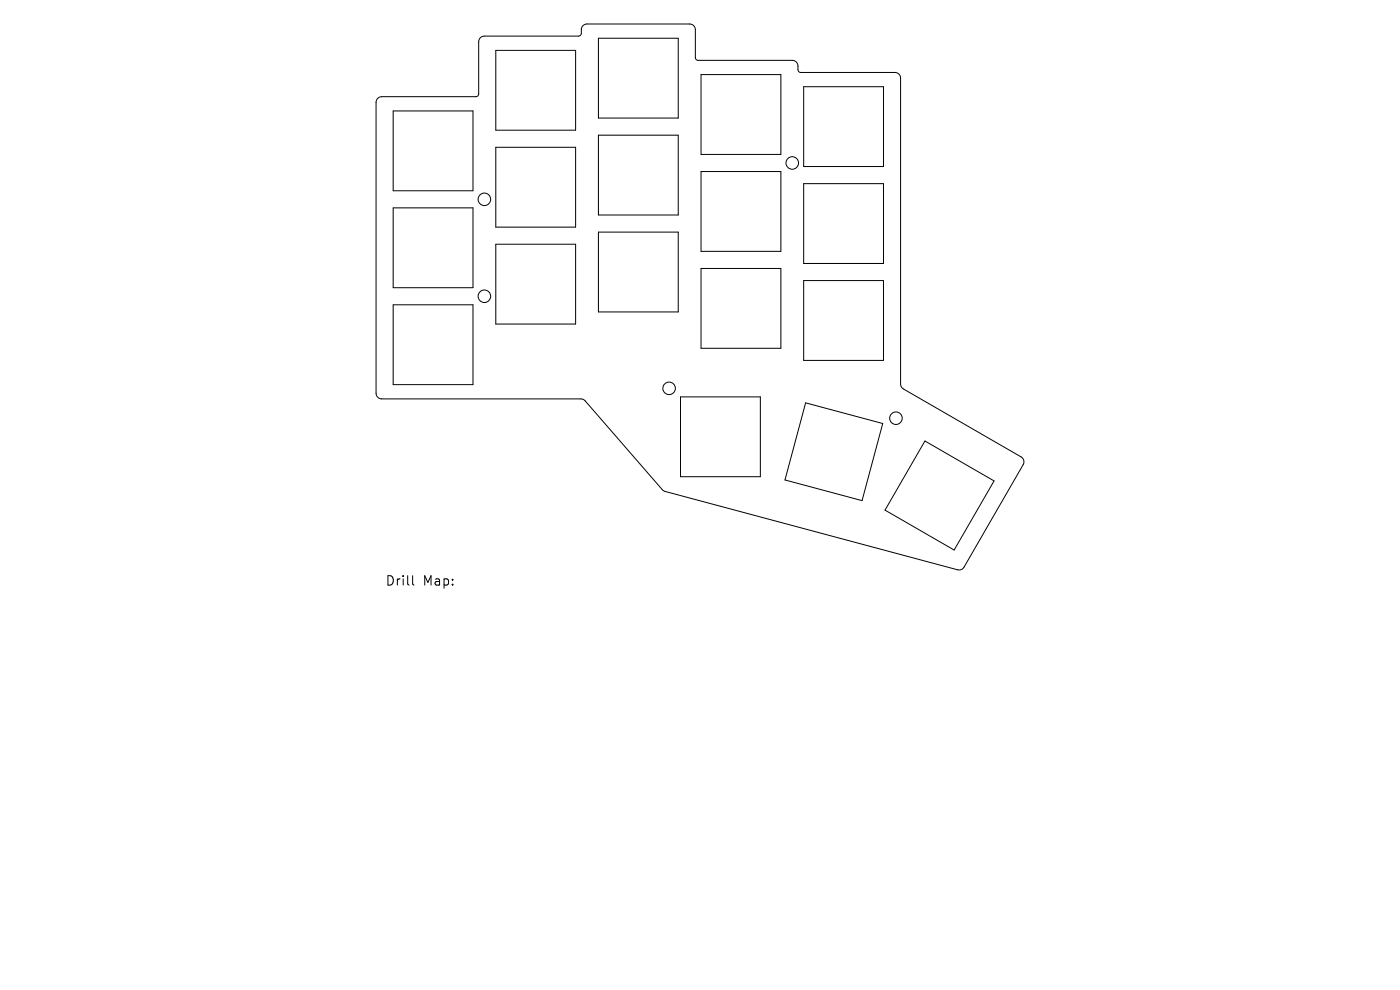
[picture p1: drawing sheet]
<svg xmlns="http://www.w3.org/2000/svg" width="297mm" height="210mm" viewBox="0 0 297 210" stroke-linecap="round" stroke-linejoin="round" font-family="sans-serif">
<defs><g id="words">
<g font-size="2.8">
<text x="81.7" y="124.5">Drill</text>
<text x="89.7" y="124.5">Map:</text>
</g>
</g></defs>
<g fill="none" stroke="#000" stroke-width=".21">
<path d="M105.2 10.7h16.9v16.9h-16.9zM127 8.1h16.9v16.9h-16.9zM148.7 15.8h17v17h-17zM170.5 18.4h16.9v16.9h-16.9zM80.1 20.9l.9-.4 20.2-.1 .4-.5v-11a1.21 1.21 0 0 1 1.2-1.2h20l.5-.4v-1a1.21 1.21 0 0 1 1.2-1.2h21.8a1.21 1.21 0 0 1 1.2 1.2v5.9l.2 .4 .3 .2h20.1a1.21 1.21 0 0 1 1.2 1.2v1l.5 .4h20a1.21 1.21 0 0 1 1.3 1.2v65.3l.6 .6 24.9 14.4a1.21 1.21 0 0 1 .5 1.7l-12.6 21.7-.5 .5-.6 .1-62.5-16.7-.4-.3-16.4-18.9-.5-.3-42.6-.1a1.21 1.21 0 0 1-1.2-1.2v-61.7zM83.4 23.5h16.9v17h-16.9zM105.2 31.2h16.9v17h-16.9zM127 28.7h16.9v16.9h-16.9zM148.7 36.4h17v16.9h-17zM170.5 39h16.9v16.9h-16.9zM83.4 44.1h16.9v16.9h-16.9zM105.2 51.8h16.9v16.9h-16.9z"/>
<path d="M127 49.2h16.9v17h-16.9zM148.7 56.9h17v17h-17zM170.5 59.5h16.9v17h-16.9zM83.4 64.7h16.9v16.9h-16.9zM144.4 84.2h16.9v16.9h-16.9zM170.9 85.5l16.4 4.3-4.4 16.4-16.4-4.4zM196.2 93.5l14.7 8.5-8.5 14.7-14.6-8.5zM87.5 122.1v1.7l.3 .3"/>
<circle cx="168.1" cy="34.6" r="1.33"/>
<circle cx="102.8" cy="42.3" r="1.33"/>
<circle cx="102.8" cy="62.8" r="1.33"/>
<circle cx="141.9" cy="82.4" r="1.33"/>
<circle cx="190.1" cy="88.7" r="1.33"/>
</g>
<use href="#words"/>
</svg>
